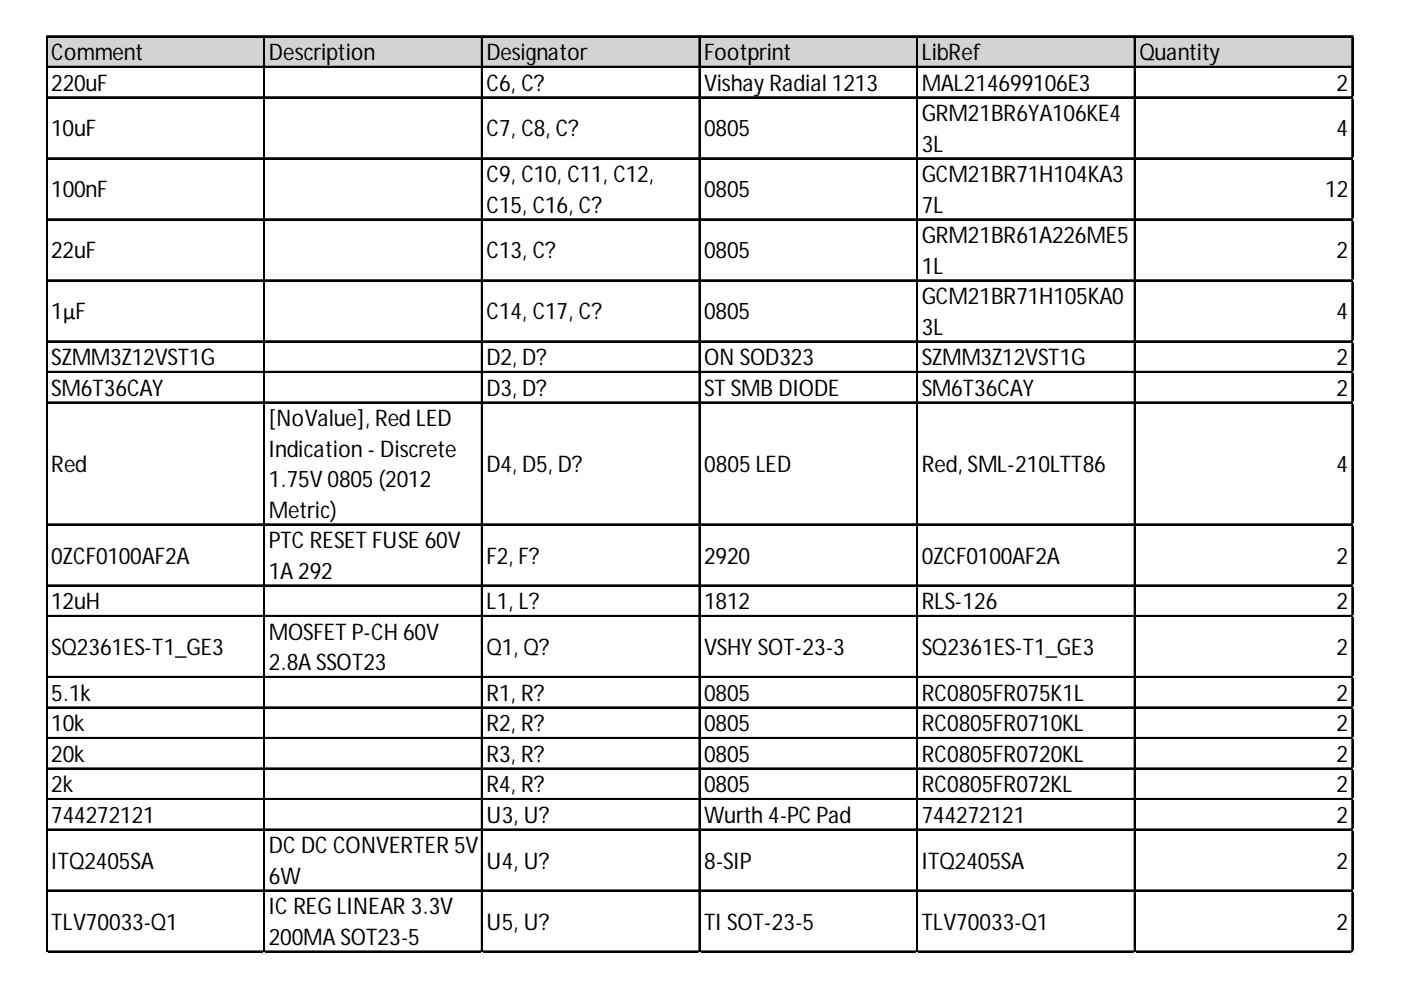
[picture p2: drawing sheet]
<svg xmlns="http://www.w3.org/2000/svg" width="297mm" height="210mm" viewBox="0 0 297 210" stroke-linecap="round" stroke-linejoin="round" font-family="sans-serif">
<defs><g id="words">
<g font-size="4.9">
<text x="10.9" y="12.8">Comment</text>
<text x="57" y="12.8">Description</text>
<text x="103.2" y="12.8">Designator</text>
<text x="149.3" y="12.8">Footprint</text>
<text x="195.4" y="12.8">LibRef</text>
<text x="241.6" y="12.8">Quantity</text>
<text x="10.9" y="19.2">220uF</text>
<text x="103.2" y="19.2">C6, C?</text>
<text x="149.3" y="19.2">Vishay Radial 1213</text>
<text x="195.4" y="19.2">MAL214699106E3</text>
<text x="283.4" y="19.2">2</text>
<text x="10.9" y="28.9">10uF</text>
<text x="103.2" y="28.9">C7, C8, C?</text>
<text x="149.3" y="28.9">0805</text>
<text x="195.4" y="25.7">GRM21BR6YA106KE4</text>
<text x="283.4" y="28.9">4</text>
<text x="195.4" y="32.2">3L</text>
<text x="10.9" y="41.9">100nF</text>
<text x="103.2" y="38.6">C9, C10, C11, C12,</text>
<text x="149.3" y="41.9">0805</text>
<text x="195.4" y="38.6">GCM21BR71H104KA3</text>
<text x="281" y="41.9">12</text>
<text x="103.2" y="45.1">C15, C16, C?</text>
<text x="195.4" y="45.1">7L</text>
<text x="195.4" y="51.6">GRM21BR61A226ME5</text>
<text x="10.9" y="54.8">22uF</text>
<text x="103.2" y="54.8">C13, C?</text>
<text x="149.3" y="54.8">0805</text>
<text x="195.4" y="58">1L</text>
<text x="283.4" y="54.8">2</text>
<text x="195.4" y="64.5">GCM21BR71H105KA0</text>
<text x="10.9" y="67.7">1µF</text>
<text x="103.2" y="67.7">C14, C17, C?</text>
<text x="149.3" y="67.7">0805</text>
<text x="195.4" y="71">3L</text>
<text x="283.4" y="67.7">4</text>
<text x="10.9" y="77.4">SZMM3Z12VST1G</text>
<text x="103.2" y="77.4">D2, D?</text>
<text x="149.3" y="77.4">ON SOD323</text>
<text x="195.4" y="77.4">SZMM3Z12VST1G</text>
<text x="283.4" y="77.4">2</text>
<text x="10.9" y="83.9">SM6T36CAY</text>
<text x="103.2" y="83.9">D3, D?</text>
<text x="149.3" y="83.9">ST SMB DIODE</text>
<text x="195.4" y="83.9">SM6T36CAY</text>
<text x="283.4" y="83.9">2</text>
<text x="57" y="90.4">[NoValue], Red LED</text>
<text x="10.9" y="100.1">Red</text>
<text x="57" y="96.8">Indication - Discrete</text>
<text x="103.2" y="100.1">D4, D5, D?</text>
<text x="149.3" y="100.1">0805 LED</text>
<text x="195.4" y="100.1">Red, SML-210LTT86</text>
<text x="283.4" y="100.1">4</text>
<text x="57" y="103.3">1.75V 0805 (2012</text>
<text x="57" y="109.8">Metric)</text>
<text x="10.9" y="119.5">0ZCF0100AF2A</text>
<text x="57" y="116.3">PTC RESET FUSE 60V</text>
<text x="103.2" y="119.5">F2, F?</text>
<text x="149.3" y="119.5">2920</text>
<text x="195.4" y="119.5">0ZCF0100AF2A</text>
<text x="283.4" y="119.5">2</text>
<text x="57" y="122.7">1A 292</text>
<text x="10.9" y="129.2">12uH</text>
<text x="103.2" y="129.2">L1, L?</text>
<text x="149.3" y="129.2">1812</text>
<text x="195.4" y="129.2">RLS-126</text>
<text x="283.4" y="129.2">2</text>
<text x="57" y="135.7">MOSFET P-CH 60V</text>
<text x="10.9" y="138.9">SQ2361ES-T1_GE3</text>
<text x="57" y="142.1">2.8A SSOT23</text>
<text x="103.2" y="138.9">Q1, Q?</text>
<text x="149.3" y="138.9">VSHY SOT-23-3</text>
<text x="195.4" y="138.9">SQ2361ES-T1_GE3</text>
<text x="283.4" y="138.9">2</text>
<text x="10.9" y="148.6">5.1k</text>
<text x="103.2" y="148.6">R1, R?</text>
<text x="149.3" y="148.6">0805</text>
<text x="195.4" y="148.6">RC0805FR075K1L</text>
<text x="283.4" y="148.6">2</text>
<text x="10.9" y="155.1">10k</text>
<text x="103.2" y="155.1">R2, R?</text>
<text x="149.3" y="155.1">0805</text>
<text x="195.4" y="155.1">RC0805FR0710KL</text>
<text x="283.4" y="155.1">2</text>
<text x="10.9" y="161.5">20k</text>
<text x="103.2" y="161.5">R3, R?</text>
<text x="149.3" y="161.5">0805</text>
<text x="195.4" y="161.5">RC0805FR0720KL</text>
<text x="283.4" y="161.5">2</text>
<text x="10.9" y="168">2k</text>
<text x="103.2" y="168">R4, R?</text>
<text x="149.3" y="168">0805</text>
<text x="195.4" y="168">RC0805FR072KL</text>
<text x="283.4" y="168">2</text>
<text x="10.9" y="174.5">744272121</text>
<text x="103.2" y="174.5">U3, U?</text>
<text x="149.3" y="174.5">Wurth 4-PC Pad</text>
<text x="195.4" y="174.5">744272121</text>
<text x="283.4" y="174.5">2</text>
<text x="10.9" y="184.2">ITQ2405SA</text>
<text x="57" y="180.9">DC DC CONVERTER 5V</text>
<text x="103.2" y="184.2">U4, U?</text>
<text x="149.3" y="184.2">8-SIP</text>
<text x="195.4" y="184.2">ITQ2405SA</text>
<text x="283.4" y="184.2">2</text>
<text x="57" y="187.4">6W</text>
<text x="10.9" y="197.1">TLV70033-Q1</text>
<text x="57" y="193.9">IC REG LINEAR 3.3V</text>
<text x="103.2" y="197.1">U5, U?</text>
<text x="149.3" y="197.1">TI SOT-23-5</text>
<text x="195.4" y="197.1">TLV70033-Q1</text>
<text x="283.4" y="197.1">2</text>
<text x="57" y="200.3">200MA SOT23-5</text>
</g>
</g></defs>
<path d="M10 7.8h277v6.5h-277z" fill="#d3d3d3"/>
<g fill="none" stroke="#000" stroke-width=".27">
<path d="M9.8 7.6v194.3M9.9 7.6v194.3M10.1 7.6h276.8M10.1 7.7h276.8M10.1 14.1h276.8M10.1 14.2h276.8M55.9 7.9v194M56.1 7.9v194M102.1 7.9v194M102.2 7.9v194M148.2 7.9v194M148.3 7.9v194"/>
<path d="M194.4 7.9v194M194.5 7.9v194M240.5 7.9v194M240.6 7.9v194M286.6 7.9v194M286.8 7.9v194M10.1 20.5h276.8M10.1 20.7h276.8M10.1 33.5h276.8M10.1 33.6h276.8M10.1 46.4h276.8M10.1 46.5h276.8"/>
<path d="M10.1 59.3h276.8M10.1 59.5h276.8M10.1 72.3h276.8M10.1 72.4h276.8M10.1 78.8h276.8M10.1 78.9h276.8M10.1 85.2h276.8M10.1 85.4h276.8M10.1 111.1h276.8M10.1 111.2h276.8M10.1 124h276.8M10.1 124.2h276.8"/>
<path d="M10.1 130.5h276.8M10.1 130.6h276.8M10.1 143.4h276.8M10.1 143.6h276.8M10.1 149.9h276.8M10.1 150h276.8M10.1 156.4h276.8M10.1 156.5h276.8M10.1 162.8h276.8M10.1 163h276.8M10.1 169.3h276.8M10.1 169.4h276.8"/>
<path d="M10.1 175.8h276.8M10.1 175.9h276.8M10.1 188.7h276.8M10.1 188.8h276.8M10.1 201.6h276.8M10.1 201.8h276.8"/>
</g>
<path d="M9.8 201.9v.1" fill="none" stroke="#e0e0e0" stroke-width=".27"/>
<path d="M9.8 201.9l.3 .1z" fill="#e0e0e0"/>
<path d="M55.9 201.9v.1" fill="none" stroke="#e0e0e0" stroke-width=".27"/>
<path d="M55.9 201.9l.3 .1z" fill="#e0e0e0"/>
<path d="M102.1 201.9v.1" fill="none" stroke="#e0e0e0" stroke-width=".27"/>
<path d="M102.1 201.9l.2 .1z" fill="#e0e0e0"/>
<path d="M148.2 201.9v.1" fill="none" stroke="#e0e0e0" stroke-width=".27"/>
<path d="M148.2 201.9l.3 .1z" fill="#e0e0e0"/>
<path d="M194.4 201.9v.1" fill="none" stroke="#e0e0e0" stroke-width=".27"/>
<path d="M194.4 201.9l.2 .1z" fill="#e0e0e0"/>
<path d="M240.5 201.9v.1" fill="none" stroke="#e0e0e0" stroke-width=".27"/>
<path d="M240.5 201.9l.3 .1z" fill="#e0e0e0"/>
<path d="M286.6 201.9v.1" fill="none" stroke="#e0e0e0" stroke-width=".27"/>
<path d="M286.6 201.9l.3 .1z" fill="#e0e0e0"/>
<path d="M286.9 20.5h.1" fill="none" stroke="#e0e0e0" stroke-width=".27"/>
<path d="M286.9 20.5l.1 .3z" fill="#e0e0e0"/>
<path d="M286.9 33.5h.1" fill="none" stroke="#e0e0e0" stroke-width=".27"/>
<path d="M286.9 33.5l.1 .2z" fill="#e0e0e0"/>
<path d="M286.9 46.4h.1" fill="none" stroke="#e0e0e0" stroke-width=".27"/>
<path d="M286.9 46.4l.1 .3z" fill="#e0e0e0"/>
<path d="M286.9 59.3h.1" fill="none" stroke="#e0e0e0" stroke-width=".27"/>
<path d="M286.9 59.3l.1 .3z" fill="#e0e0e0"/>
<path d="M286.9 72.3h.1" fill="none" stroke="#e0e0e0" stroke-width=".27"/>
<path d="M286.9 72.3l.1 .3z" fill="#e0e0e0"/>
<path d="M286.9 78.8h.1" fill="none" stroke="#e0e0e0" stroke-width=".27"/>
<path d="M286.9 78.8l.1 .2z" fill="#e0e0e0"/>
<path d="M286.9 85.2h.1" fill="none" stroke="#e0e0e0" stroke-width=".27"/>
<path d="M286.9 85.2l.1 .3z" fill="#e0e0e0"/>
<path d="M286.9 111.1h.1" fill="none" stroke="#e0e0e0" stroke-width=".27"/>
<path d="M286.9 111.1l.1 .3z" fill="#e0e0e0"/>
<path d="M286.9 124h.1" fill="none" stroke="#e0e0e0" stroke-width=".27"/>
<path d="M286.9 124l.1 .3z" fill="#e0e0e0"/>
<path d="M286.9 130.5h.1" fill="none" stroke="#e0e0e0" stroke-width=".27"/>
<path d="M286.9 130.5l.1 .3z" fill="#e0e0e0"/>
<path d="M286.9 143.4h.1" fill="none" stroke="#e0e0e0" stroke-width=".27"/>
<path d="M286.9 143.4l.1 .3z" fill="#e0e0e0"/>
<path d="M286.9 149.9h.1" fill="none" stroke="#e0e0e0" stroke-width=".27"/>
<path d="M286.9 149.9l.1 .3z" fill="#e0e0e0"/>
<path d="M286.9 156.4h.1" fill="none" stroke="#e0e0e0" stroke-width=".27"/>
<path d="M286.9 156.4l.1 .2z" fill="#e0e0e0"/>
<path d="M286.9 162.8h.1" fill="none" stroke="#e0e0e0" stroke-width=".27"/>
<path d="M286.9 162.8l.1 .3z" fill="#e0e0e0"/>
<path d="M286.9 169.3h.1" fill="none" stroke="#e0e0e0" stroke-width=".27"/>
<path d="M286.9 169.3l.1 .3z" fill="#e0e0e0"/>
<path d="M286.9 175.8h.1" fill="none" stroke="#e0e0e0" stroke-width=".27"/>
<path d="M286.9 175.8l.1 .2z" fill="#e0e0e0"/>
<path d="M286.9 188.7h.1" fill="none" stroke="#e0e0e0" stroke-width=".27"/>
<path d="M286.9 188.7l.1 .3z" fill="#e0e0e0"/>
<path d="M286.9 201.6h.1" fill="none" stroke="#e0e0e0" stroke-width=".27"/>
<path d="M286.9 201.6l.1 .3z" fill="#e0e0e0"/>
<use href="#words"/>
</svg>
